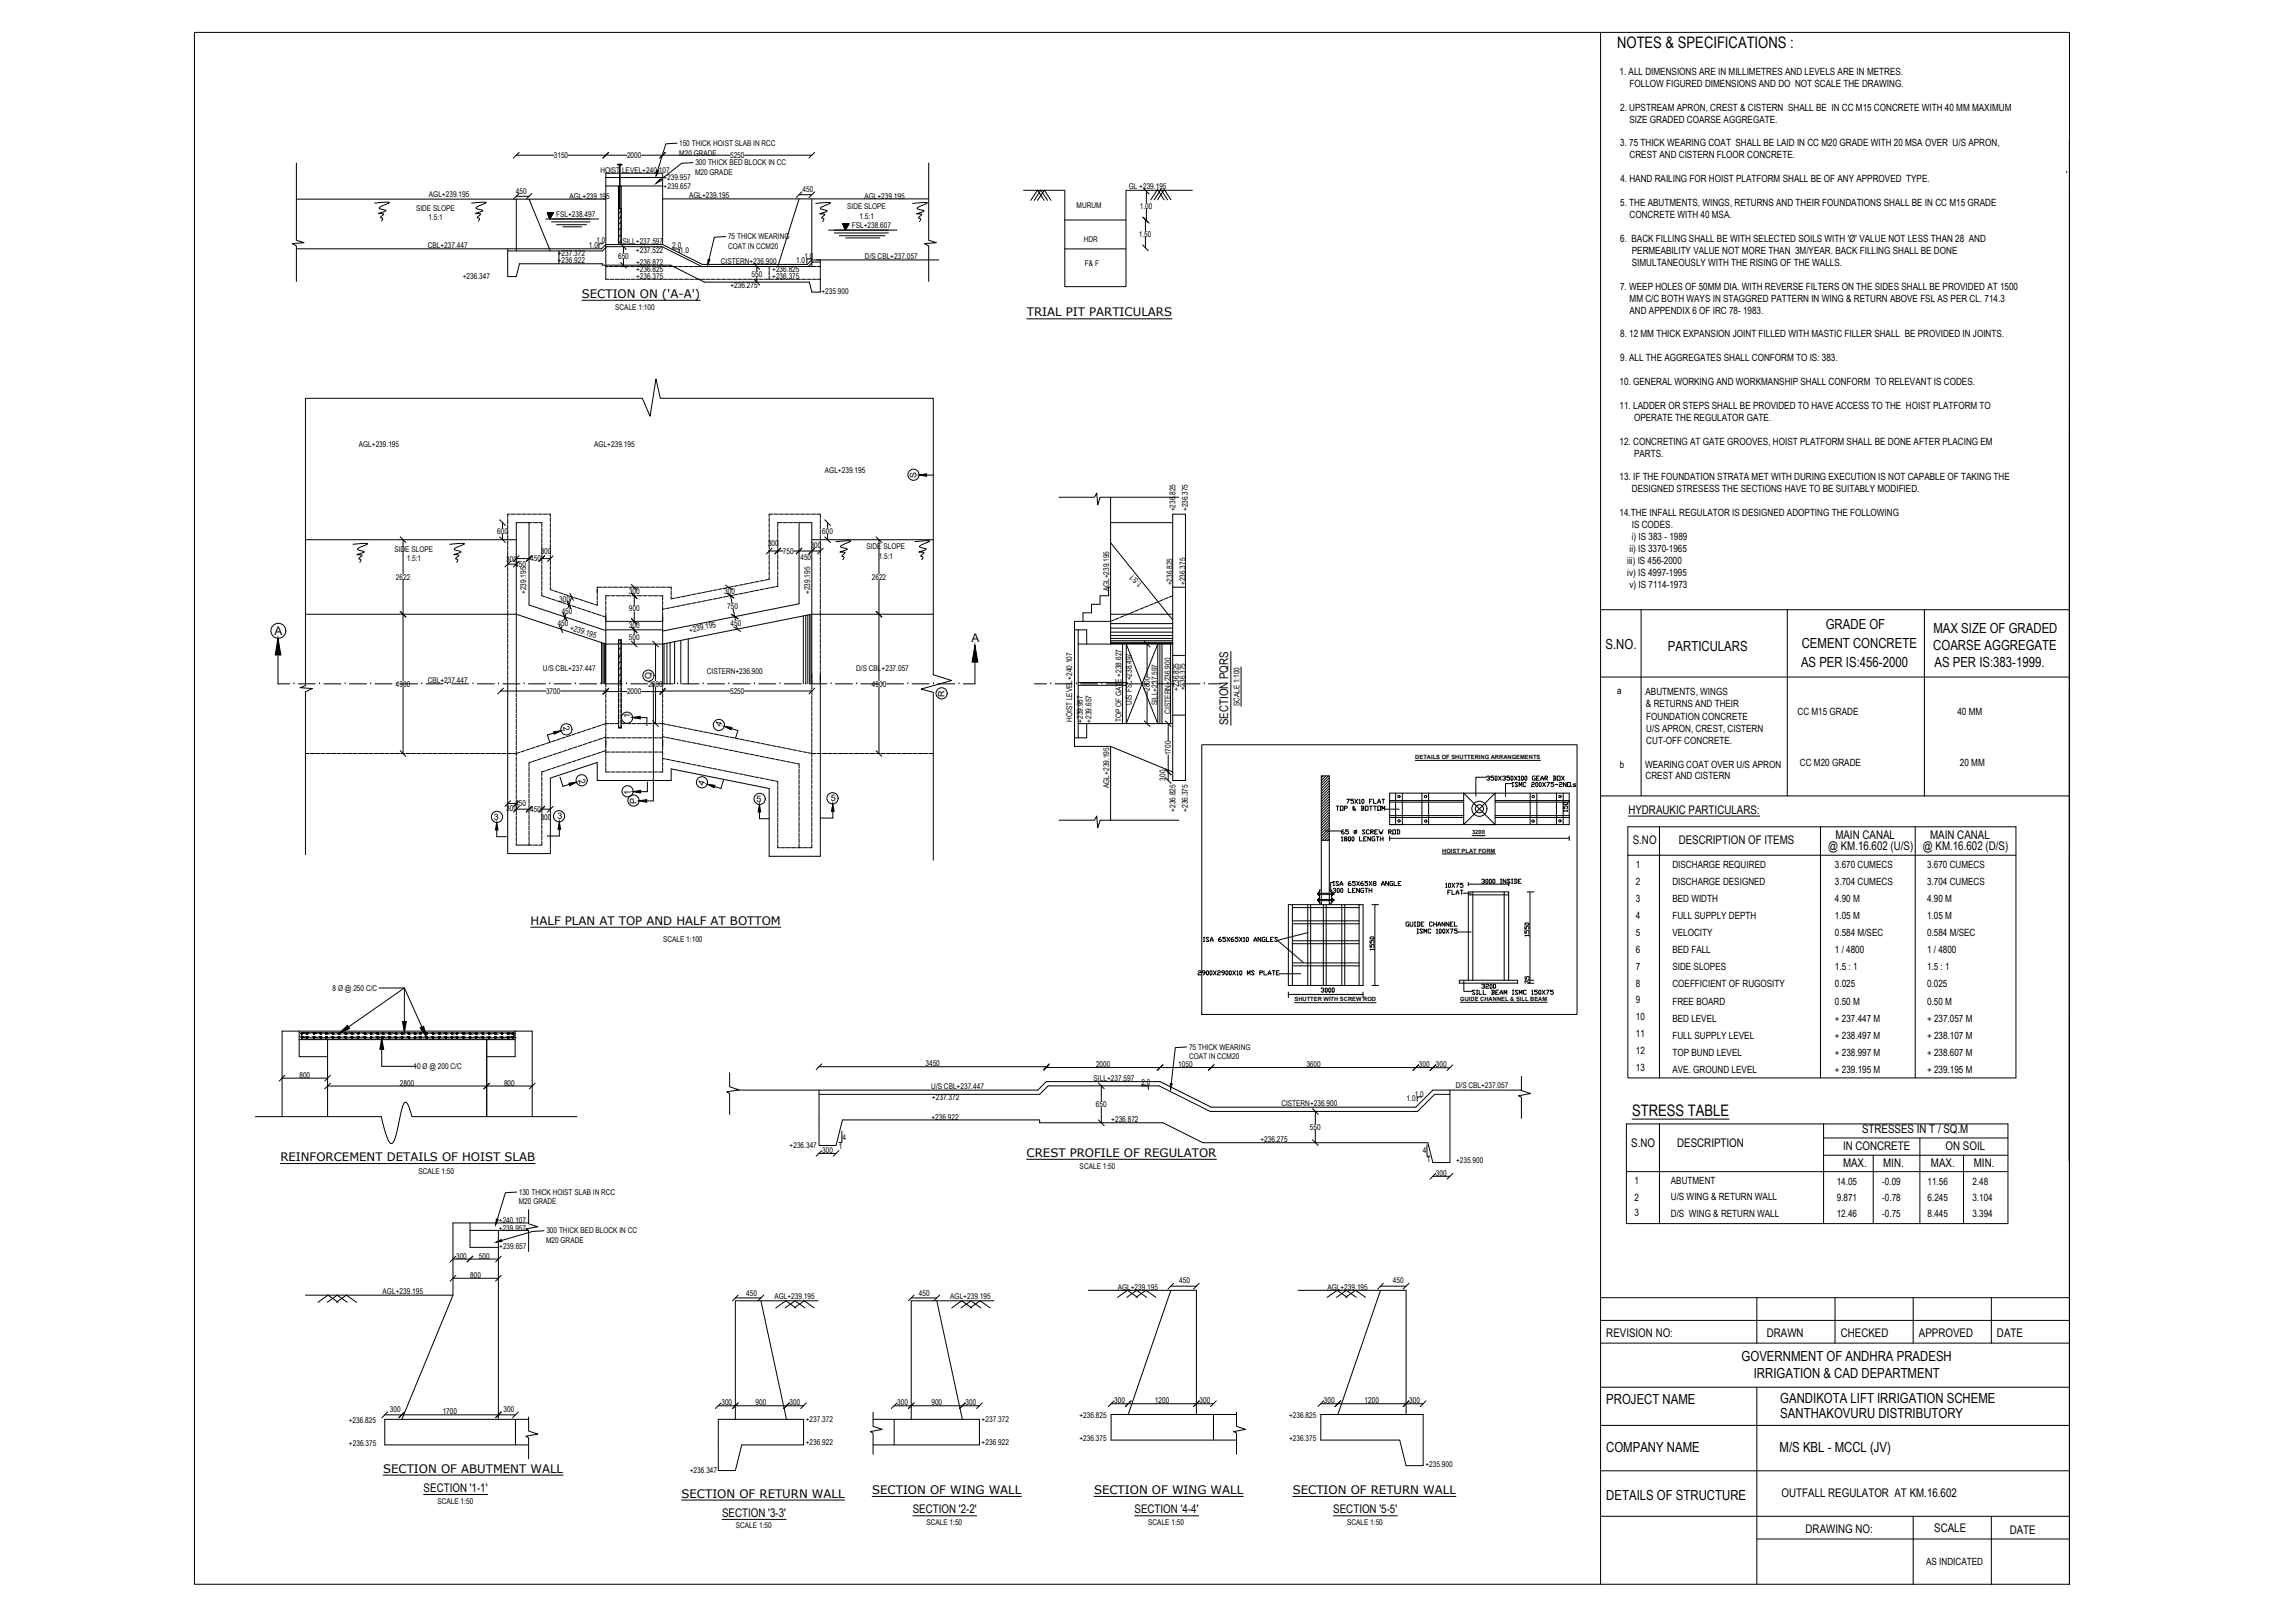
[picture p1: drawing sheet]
<svg xmlns="http://www.w3.org/2000/svg" width="1189mm" height="841mm" viewBox="0 0 1189 841" stroke-linecap="round" stroke-linejoin="round" font-family="sans-serif">
<defs><g id="words">
<g font-size="8.2">
<text x="838" y="25">NOTES &amp; SPECIFICATIONS :</text>
<text x="846" y="578">STRESS TABLE</text>
</g>
<g font-size="7.2">
<text x="946" y="326">GRADE OF</text>
<text x="1002" y="328">MAX SIZE OF GRADED</text>
<text x="934" y="336">CEMENT CONCRETE</text>
<text x="832" y="337">S.NO.</text>
<text x="864" y="337">PARTICULARS</text>
<text x="1002" y="337">COARSE AGGREGATE</text>
<text x="933" y="345">AS PER IS:456-2000</text>
<text x="1003" y="345">AS PER IS:383-1999.</text>
<text x="903" y="705">GOVERNMENT OF ANDHRA PRADESH</text>
<text x="909" y="714">IRRIGATION &amp; CAD DEPARTMENT</text>
<text x="832" y="728">PROJECT NAME</text>
<text x="923" y="727">GANDIKOTA LIFT IRRIGATION SCHEME</text>
<text x="923" y="735">SANTHAKOVURU DISTRIBUTORY</text>
<text x="832" y="752">COMPANY NAME</text>
<text x="922" y="752">M/S KBL - MCCL (JV)</text>
<text x="832" y="777">DETAILS OF STRUCTURE</text>
</g>
<g font-size="6.2">
<text x="142" y="329">A</text>
<text x="503" y="333">A</text>
<text x="637" y="376" transform="rotate(-90 637 376)">SECTION PQRS</text>
<text x="844" y="422">HYDRAUKIC PARTICULARS:</text>
<text x="846" y="437">S.NO</text>
<text x="870" y="437">DESCRIPTION OF ITEMS</text>
<text x="951" y="435">MAIN CANAL</text>
<text x="1000" y="435">MAIN CANAL</text>
<text x="947" y="441">@ KM.16.602 (U/S)</text>
<text x="997" y="441">@ KM.16.602 (D/S)</text>
<text x="965" y="587">STRESSES IN T / SQ.M</text>
<text x="845" y="594">S.NO</text>
<text x="869" y="594">DESCRIPTION</text>
<text x="955" y="596">IN CONCRETE</text>
<text x="1008" y="596">ON SOIL</text>
<text x="955" y="605">MAX.</text>
<text x="976" y="605">MIN.</text>
<text x="1001" y="605">MAX.</text>
<text x="1023" y="605">MIN.</text>
<text x="832" y="693">REVISION NO:</text>
<text x="916" y="693">DRAWN</text>
<text x="954" y="693">CHECKED</text>
<text x="994" y="693">APPROVED</text>
<text x="1035" y="693">DATE</text>
<text x="220" y="773">SECTION '1-1'</text>
<text x="923" y="776">OUTFALL REGULATOR AT KM.16.602</text>
<text x="473" y="784">SECTION '2-2'</text>
<text x="588" y="784">SECTION '4-4'</text>
<text x="691" y="784">SECTION '5-5'</text>
<text x="374" y="786">SECTION '3-3'</text>
<text x="936" y="794">DRAWING NO:</text>
<text x="1002" y="794">SCALE</text>
<text x="1042" y="795">DATE</text>
</g>
<g font-size="6.1">
<text x="302" y="154">SECTION ON ('A-A')</text>
<text x="532" y="164">TRIAL PIT PARTICULARS</text>
<text x="275" y="479">HALF PLAN AT TOP AND HALF AT BOTTOM</text>
<text x="532" y="599">CREST PROFILE OF REGULATOR</text>
<text x="145" y="602">REINFORCEMENT DETAILS OF HOIST SLAB</text>
<text x="199" y="763">SECTION OF ABUTMENT WALL</text>
<text x="353" y="776">SECTION OF RETURN WALL</text>
<text x="452" y="774">SECTION OF WING WALL</text>
<text x="567" y="774">SECTION OF WING WALL</text>
<text x="670" y="774">SECTION OF RETURN WALL</text>
</g>
<g font-size="5.7">
<text x="770" y="406">350X350X100 GEAR BOX</text>
<text x="620" y="507">2900X2900X10 MS PLATE</text>
</g>
<g font-size="5.3">
<text x="783" y="409">ISMC 200X75-2NO.s</text>
<text x="814" y="422" transform="rotate(-90 814 422)">150</text>
<text x="767" y="459">3000 INSIDE</text>
<text x="623" y="489">ISA 65X65X10 ANGLES</text>
<text x="794" y="486" transform="rotate(-90 794 486)">1550</text>
<text x="713" y="494" transform="rotate(-90 713 494)">1550</text>
<text x="684" y="515">3000</text>
<text x="767" y="513">3200</text>
<text x="794" y="511" transform="rotate(-90 794 511)">75</text>
<text x="762" y="516">SILL BEAM ISMC 150X75</text>
</g>
<g font-size="5.1">
<text x="839" y="39">1. ALL DIMENSIONS ARE IN MILLIMETRES AND LEVELS ARE IN METRES.</text>
<text x="845" y="45">FOLLOW FIGURED DIMENSIONS AND DO NOT SCALE THE DRAWING.</text>
<text x="840" y="57">2. UPSTREAM APRON, CREST &amp; CISTERN SHALL BE IN CC M15 CONCRETE WITH 40 MM MAXIMUM</text>
<text x="845" y="63">SIZE GRADED COARSE AGGREGATE.</text>
<text x="840" y="76">3. 75 THICK WEARING COAT SHALL BE LAID IN CC M20 GRADE WITH 20 MSA OVER U/S APRON,</text>
<text x="845" y="82">CREST AND CISTERN FLOOR CONCRETE.</text>
<text x="840" y="94">4. HAND RAILING FOR HOIST PLATFORM SHALL BE OF ANY APPROVED TYPE.</text>
<text x="840" y="107">5. THE ABUTMENTS, WINGS, RETURNS AND THEIR FOUNDATIONS SHALL BE IN CC M15 GRADE</text>
<text x="845" y="113">CONCRETE WITH 40 MSA.</text>
<text x="840" y="125">6. BACK FILLING SHALL BE WITH SELECTED SOILS WITH 'Ø' VALUE NOT LESS THAN 28 AND</text>
<text x="846" y="132">PERMEABILITY VALUE NOT MORE THAN 3M/YEAR. BACK FILLING SHALL BE DONE</text>
<text x="846" y="138">SIMULTANEOUSLY WITH THE RISING OF THE WALLS.</text>
<text x="840" y="150">7. WEEP HOLES OF 50MM DIA. WITH REVERSE FILTERS ON THE SIDES SHALL BE PROVIDED AT 1500</text>
<text x="845" y="156">MM C/C BOTH WAYS IN STAGGRED PATTERN IN WING &amp; RETURN ABOVE FSL AS PER CL. 714.3</text>
<text x="845" y="162">AND APPENDIX 6 OF IRC 78- 1983.</text>
<text x="840" y="175">8. 12 MM THICK EXPANSION JOINT FILLED WITH MASTIC FILLER SHALL BE PROVIDED IN JOINTS.</text>
<text x="840" y="187">9. ALL THE AGGREGATES SHALL CONFORM TO IS: 383.</text>
<text x="839" y="200">10. GENERAL WORKING AND WORKMANSHIP SHALL CONFORM TO RELEVANT IS CODES.</text>
<text x="839" y="212">11. LADDER OR STEPS SHALL BE PROVIDED TO HAVE ACCESS TO THE HOIST PLATFORM TO</text>
<text x="847" y="218">OPERATE THE REGULATOR GATE.</text>
<text x="839" y="230">12. CONCRETING AT GATE GROOVES, HOIST PLATFORM SHALL BE DONE AFTER PLACING EM</text>
<text x="847" y="237">PARTS.</text>
<text x="839" y="249">13. IF THE FOUNDATION STRATA MET WITH DURING EXECUTION IS NOT CAPABLE OF TAKING THE</text>
<text x="846" y="255">DESIGNED STRESESS THE SECTIONS HAVE TO BE SUITABLY MODIFIED.</text>
<text x="839" y="267">14.THE INFALL REGULATOR IS DESIGNED ADOPTING THE FOLLOWING</text>
<text x="846" y="274">IS CODES.</text>
<text x="846" y="280">i) IS 383 - 1989</text>
<text x="845" y="286">ii) IS 3370-1965</text>
<text x="843" y="292">iii) IS 456-2000</text>
<text x="843" y="298">iv) IS 4997-1995</text>
<text x="845" y="305">v) IS 7114-1973</text>
<text x="838" y="360">a</text>
<text x="853" y="360">ABUTMENTS, WINGS</text>
<text x="853" y="367">&amp; RETURNS AND THEIR</text>
<text x="932" y="371">CC M15 GRADE</text>
<text x="1014" y="371">40 MM</text>
<text x="853" y="373">FOUNDATION CONCRETE</text>
<text x="853" y="379">U/S APRON, CREST, CISTERN</text>
<text x="853" y="385">CUT-OFF CONCRETE.</text>
<text x="839" y="398">b</text>
<text x="853" y="398">WEARING COAT OVER U/S APRON</text>
<text x="933" y="397">CC M20 GRADE</text>
<text x="1016" y="397">20 MM</text>
<text x="853" y="404">CREST AND CISTERN</text>
<text x="848" y="450">1</text>
<text x="867" y="450">DISCHARGE REQUIRED</text>
<text x="951" y="450">3.670 CUMECS</text>
<text x="999" y="450">3.670 CUMECS</text>
<text x="848" y="458">2</text>
<text x="867" y="458">DISCHARGE DESIGNED</text>
<text x="951" y="458">3.704 CUMECS</text>
<text x="999" y="458">3.704 CUMECS</text>
<text x="848" y="467">3</text>
<text x="867" y="467">BED WIDTH</text>
<text x="951" y="467">4.90 M</text>
<text x="999" y="467">4.90 M</text>
<text x="848" y="476">4</text>
<text x="867" y="476">FULL SUPPLY DEPTH</text>
<text x="951" y="476">1.05 M</text>
<text x="999" y="476">1.05 M</text>
<text x="848" y="485">5</text>
<text x="867" y="485">VELOCITY</text>
<text x="951" y="485">0.584 M/SEC</text>
<text x="999" y="485">0.584 M/SEC</text>
<text x="848" y="494">6</text>
<text x="867" y="494">BED FALL</text>
<text x="951" y="494">1 / 4800</text>
<text x="999" y="494">1 / 4800</text>
<text x="848" y="503">7</text>
<text x="867" y="503">SIDE SLOPES</text>
<text x="951" y="503">1.5 : 1</text>
<text x="999" y="503">1.5 : 1</text>
<text x="848" y="511">8</text>
<text x="867" y="511">COEFFICIENT OF RUGOSITY</text>
<text x="951" y="511">0.025</text>
<text x="999" y="511">0.025</text>
<text x="848" y="520">9</text>
<text x="867" y="521">FREE BOARD</text>
<text x="951" y="521">0.50 M</text>
<text x="999" y="521">0.50 M</text>
<text x="848" y="529">10</text>
<text x="867" y="530">BED LEVEL</text>
<text x="951" y="530">+ 237.447 M</text>
<text x="999" y="530">+ 237.057 M</text>
<text x="848" y="537">11</text>
<text x="867" y="538">FULL SUPPLY LEVEL</text>
<text x="951" y="538">+ 238.497 M</text>
<text x="999" y="538">+ 238.107 M</text>
<text x="848" y="546">12</text>
<text x="867" y="547">TOP BUND LEVEL</text>
<text x="951" y="547">+ 238.997 M</text>
<text x="999" y="547">+ 238.607 M</text>
<text x="848" y="555">13</text>
<text x="867" y="556">AVE. GROUND LEVEL</text>
<text x="951" y="556">+ 239.195 M</text>
<text x="999" y="556">+ 239.195 M</text>
<text x="847" y="614">1</text>
<text x="866" y="614">ABUTMENT</text>
<text x="952" y="614">14.05</text>
<text x="975" y="614">-0.09</text>
<text x="999" y="614">11.56</text>
<text x="1022" y="614">2.48</text>
<text x="847" y="622">2</text>
<text x="866" y="622">U/S WING &amp; RETURN WALL</text>
<text x="952" y="622">9.871</text>
<text x="975" y="622">-0.78</text>
<text x="999" y="622">6.245</text>
<text x="1022" y="622">3.104</text>
<text x="847" y="630">3</text>
<text x="866" y="631">D/S WING &amp; RETURN WALL</text>
<text x="952" y="631">12.46</text>
<text x="975" y="631">-0.75</text>
<text x="999" y="631">8.445</text>
<text x="1022" y="631">3.394</text>
<text x="998" y="811">AS INDICATED</text>
</g>
<g font-size="4.6">
<text x="475" y="248" transform="rotate(-90 475 248)">S</text>
<text x="338" y="352" transform="rotate(-90 338 352)">Q</text>
<text x="490" y="361" transform="rotate(-90 490 361)">R</text>
<text x="292" y="377" transform="rotate(73 292 377)">2</text>
<text x="327" y="372" transform="rotate(-89 327 372)">1</text>
<text x="374" y="377" transform="rotate(-73 374 377)">4</text>
<text x="300" y="404" transform="rotate(73 300 404)">2</text>
<text x="365" y="407" transform="rotate(-73 365 407)">4</text>
<text x="327" y="412" transform="rotate(-89 327 412)">1</text>
<text x="330" y="417" transform="rotate(-90 330 417)">P</text>
<text x="392" y="416">5</text>
<text x="431" y="415">5</text>
<text x="256" y="425">3</text>
<text x="289" y="425">3</text>
</g>
<g font-size="4.1">
<text x="352" y="76">150 THICK HOIST SLAB IN RCC</text>
<text x="287" y="82">3150</text>
<text x="325" y="82">2000</text>
<text x="352" y="81">M20 GRADE</text>
<text x="378" y="82">5250</text>
<text x="311" y="90">HOIST LEVEL+240.107</text>
<text x="360" y="86">300 THICK BED BLOCK IN CC</text>
<text x="344" y="93">+239.957</text>
<text x="360" y="91">M20 GRADE</text>
<text x="267" y="101">450</text>
<text x="344" y="98">+239.657</text>
<text x="416" y="100">450</text>
<text x="585" y="98">GL +239.195</text>
<text x="222" y="102">AGL+239.195</text>
<text x="295" y="103">AGL+239.195</text>
<text x="357" y="103">AGL+239.195</text>
<text x="448" y="103">AGL+239.195</text>
<text x="558" y="108">MURUM</text>
<text x="216" y="109">SIDE SLOPE</text>
<text x="288" y="113">FSL+238.497</text>
<text x="439" y="108">SIDE SLOPE</text>
<text x="445" y="113">1.5:1</text>
<text x="591" y="108">1.00</text>
<text x="222" y="114">1.5:1</text>
<text x="441" y="118">FSL+238.607</text>
<text x="377" y="124">75 THICK WEARING</text>
<text x="562" y="125">HDR</text>
<text x="590" y="123">1.50</text>
<text x="222" y="129">CBL+237.447</text>
<text x="305" y="128">1.0</text>
<text x="309" y="126">1.0</text>
<text x="323" y="126">SILL+237.597</text>
<text x="330" y="131">+237.522</text>
<text x="348" y="129">2.0</text>
<text x="352" y="131">1.0</text>
<text x="377" y="129">COAT IN CCM20</text>
<text x="289" y="136">+236.922</text>
<text x="289" y="133">+237.372</text>
<text x="320" y="134">650</text>
<text x="330" y="137">+236.872</text>
<text x="374" y="137">CISTERN+236.900</text>
<text x="413" y="136">1.0</text>
<text x="417" y="134">1.0</text>
<text x="448" y="134">D/S CBL+237.057</text>
<text x="330" y="141">+236.825</text>
<text x="389" y="144">550</text>
<text x="400" y="141">+236.825</text>
<text x="562" y="138">F&amp; F</text>
<text x="240" y="145">+236.347</text>
<text x="330" y="145">+236.375</text>
<text x="379" y="149">+236.275</text>
<text x="400" y="145">+236.375</text>
<text x="426" y="152">+235.900</text>
<text x="319" y="160">SCALE 1:100</text>
<text x="186" y="232">AGL+239.195</text>
<text x="308" y="232">AGL+239.195</text>
<text x="428" y="245">AGL+239.195</text>
<text x="609" y="265" transform="rotate(-90 609 265)">+236.825</text>
<text x="616" y="265" transform="rotate(-90 616 265)">+236.375</text>
<text x="258" y="277">600</text>
<text x="426" y="277">600</text>
<text x="204" y="286">SIDE SLOPE</text>
<text x="280" y="287">300</text>
<text x="398" y="283">300</text>
<text x="406" y="287">750</text>
<text x="420" y="284">300</text>
<text x="449" y="285">SIDE SLOPE</text>
<text x="211" y="291">1.5:1</text>
<text x="262" y="291">300</text>
<text x="267" y="294">450</text>
<text x="275" y="291">450</text>
<text x="415" y="290">450</text>
<text x="455" y="290">1.5:1</text>
<text x="205" y="300">2622</text>
<text x="452" y="300">2622</text>
<text x="592" y="303" transform="rotate(-134 592 303)">1.5:1</text>
<text x="608" y="303" transform="rotate(-90 608 303)">+236.825</text>
<text x="614" y="303" transform="rotate(-90 614 303)">+236.375</text>
<text x="273" y="308" transform="rotate(-90 273 308)">+239.195</text>
<text x="290" y="312">300</text>
<text x="326" y="308">300</text>
<text x="375" y="308">300</text>
<text x="420" y="308" transform="rotate(-90 420 308)">+239.195</text>
<text x="575" y="306" transform="rotate(-90 575 306)">AGL+239.195</text>
<text x="326" y="317">900</text>
<text x="377" y="316">750</text>
<text x="291" y="318">450</text>
<text x="289" y="324">450</text>
<text x="295" y="326" transform="rotate(18 295 326)">+239.195</text>
<text x="326" y="326">300</text>
<text x="357" y="328" transform="rotate(-12 357 328)">+239.195</text>
<text x="379" y="324">450</text>
<text x="326" y="331">500</text>
<text x="281" y="348">U/S CBL+237.447</text>
<text x="444" y="348">D/S CBL+237.057</text>
<text x="222" y="354">CBL+237.447</text>
<text x="366" y="349">CISTERN+236.900</text>
<text x="205" y="356">4900</text>
<text x="283" y="360">3700</text>
<text x="325" y="360">2000</text>
<text x="336" y="356">2800</text>
<text x="378" y="360">5250</text>
<text x="452" y="356">4900</text>
<text x="596" y="358" transform="rotate(-90 596 358)">2800</text>
<text x="611" y="358" transform="rotate(-90 611 358)">+236.825</text>
<text x="614" y="358" transform="rotate(-90 614 358)">+236.375</text>
<text x="587" y="365" transform="rotate(-90 587 365)">U/S FSL+238.497</text>
<text x="600" y="365" transform="rotate(-90 600 365)">SILL+237.597</text>
<text x="607" y="370" transform="rotate(-90 607 370)">CISTERN+236.900</text>
<text x="642" y="366" transform="rotate(-90 642 366)">SCALE 1:100</text>
<text x="556" y="374" transform="rotate(-90 556 374)">HOIST LEVEL+240.107</text>
<text x="561" y="375" transform="rotate(-90 561 375)">+239.957</text>
<text x="566" y="374" transform="rotate(-90 566 374)">+239.657</text>
<text x="581" y="374" transform="rotate(-90 581 374)">TOP OF GATE +238.627</text>
<text x="607" y="391" transform="rotate(-90 607 391)">1700</text>
<text x="604" y="405" transform="rotate(-90 604 405)">300</text>
<text x="575" y="408" transform="rotate(-90 575 408)">AGL+239.195</text>
<text x="267" y="418">450</text>
<text x="262" y="420">300</text>
<text x="275" y="421">450</text>
<text x="280" y="425">300</text>
<text x="609" y="421" transform="rotate(-90 609 421)">+236.825</text>
<text x="616" y="421" transform="rotate(-90 616 421)">+236.375</text>
<text x="344" y="488">SCALE 1:100</text>
<text x="172" y="514">8 Ø @ 250 C/C</text>
<text x="616" y="544">75 THICK WEARING</text>
<text x="616" y="549">COAT IN CCM20</text>
<text x="214" y="554">10 Ø @ 200 C/C</text>
<text x="480" y="553">3450</text>
<text x="568" y="553">2000</text>
<text x="611" y="553">1050</text>
<text x="677" y="553">3600</text>
<text x="735" y="553">300</text>
<text x="744" y="553">300</text>
<text x="155" y="558">800</text>
<text x="207" y="563">2800</text>
<text x="261" y="563">800</text>
<text x="567" y="560">SILL+237.597</text>
<text x="591" y="562">2.0</text>
<text x="754" y="564">D/S CBL+237.057</text>
<text x="483" y="564">U/S CBL+237.447</text>
<text x="733" y="568">1.0</text>
<text x="483" y="570">+237.372</text>
<text x="568" y="574">650</text>
<text x="664" y="573">CISTERN+236.900</text>
<text x="729" y="571">1.0</text>
<text x="483" y="580">+236.922</text>
<text x="576" y="581">+236.872</text>
<text x="679" y="585">550</text>
<text x="437" y="590">4</text>
<text x="653" y="592">+236.275</text>
<text x="409" y="595">+236.347</text>
<text x="426" y="597">300</text>
<text x="435" y="595">1</text>
<text x="737" y="598">4</text>
<text x="560" y="606">SCALE 1:50</text>
<text x="739" y="602">1</text>
<text x="755" y="603">+235.900</text>
<text x="217" y="608">SCALE 1:50</text>
<text x="744" y="609">300</text>
<text x="269" y="619">130 THICK HOIST SLAB IN RCC</text>
<text x="269" y="624">M20 GRADE</text>
<text x="259" y="634">+240.107</text>
<text x="259" y="638">+239.957</text>
<text x="283" y="639">300 THICK BED BLOCK IN CC</text>
<text x="259" y="647">+239.657</text>
<text x="283" y="644">M20 GRADE</text>
<text x="236" y="652">300</text>
<text x="248" y="652">500</text>
<text x="244" y="662">800</text>
<text x="611" y="665">450</text>
<text x="722" y="665">450</text>
<text x="198" y="670">AGL+239.195</text>
<text x="387" y="671">450</text>
<text x="476" y="671">450</text>
<text x="579" y="668">AGL+239.195</text>
<text x="688" y="668">AGL+239.195</text>
<text x="401" y="673">AGL+239.195</text>
<text x="492" y="673">AGL+239.195</text>
<text x="202" y="732">300</text>
<text x="261" y="732">300</text>
<text x="374" y="728">300</text>
<text x="392" y="728">900</text>
<text x="409" y="728">300</text>
<text x="465" y="728">300</text>
<text x="483" y="728">900</text>
<text x="500" y="728">300</text>
<text x="577" y="727">300</text>
<text x="599" y="727">1200</text>
<text x="622" y="727">300</text>
<text x="686" y="727">300</text>
<text x="707" y="727">1200</text>
<text x="730" y="727">300</text>
<text x="181" y="737">+236.825</text>
<text x="229" y="733">1700</text>
<text x="418" y="737">+237.372</text>
<text x="509" y="737">+237.372</text>
<text x="559" y="735">+236.825</text>
<text x="668" y="735">+236.825</text>
<text x="181" y="749">+236.375</text>
<text x="418" y="749">+236.922</text>
<text x="509" y="749">+236.922</text>
<text x="559" y="747">+236.375</text>
<text x="668" y="747">+236.375</text>
<text x="739" y="760">+235.900</text>
<text x="358" y="763">+236.347</text>
<text x="227" y="779">SCALE 1:50</text>
<text x="480" y="790">SCALE 1:50</text>
<text x="595" y="790">SCALE 1:50</text>
<text x="698" y="790">SCALE 1:50</text>
<text x="381" y="792">SCALE 1:50</text>
</g>
<g font-size="3">
<text x="733" y="393">DETAILS OF SHUTTERING ARRANGEMENTS</text>
<text x="763" y="432">3200</text>
<text x="747" y="442">HOIST PLAT FORM</text>
<text x="671" y="519">SHUTTER WITH SCREW ROD</text>
<text x="757" y="519">GUIDE CHANNEL &amp; SILL BEAM</text>
</g>
</g></defs>
<!-- layer: main canal -->
<g fill="none" stroke="#000" stroke-width=".52">
<path d="M829 17v804M1072 73v748M154 84v40l4 2h-7l3 1v19M268 80h19M294 80h31M314 90h29v37h-29zM314 92h29M314 96h29M320 85h1v23M320 85h2zM321 96v31M322 96v31"/>
<path d="M322 85h-1v23M332 80h46M386 80h35M481 84v40l4 2h-6l2 1v19M594 99v6M1071 89h.1M154 103h160M194 105h8l-6 3 4 1-4 2h3l-2 2h1v2M244 105h8l-5 3 3 1-4 2h3l-2 2h2l-1 2M268 103v27M268 102h6M274 103l11 27"/>
<path d="M321 108h1M322 108v19M343 103h138M414 103l-11 35M414 101h7M421 103v35M423 105h7l-5 3 4 1-4 2h2l-1 2h1l-1 2M473 105h8l-6 3h1l3 1-4 2h3l-2 2h1v2M594 114v6M594 108v6M263 129v14h5l1-6h78l18 9h54l2 5h4v-16M263 130h49l2-2h29l21 10h55l2-2h4"/>
<path d="M290 130v7M313 126h-3v3M314 127v18M314 127l-2 2h-158M323 128v3M323 134v3M343 127l21 10h54l3-2h65M348 129h4v2M392 138v2M420 134h-2v2M594 123v5M302 156h61"/>
<path d="M392 144v2M532 165h75M549 258h18l1-2 1 6 1-4h41M576 258v76M158 280h110M209 280v17M260 271v3M260 277v3M414 271v42l-71 14M416 271h5v83M421 280h63M429 271v3"/>
<path d="M429 277v3M456 280v17M576 271h32M608 266h6v138h-6zM183 282h8l-6 2 1 1 3 1-4 1 3 1-2 1 1 1-1 1M233 282h8l-5 2v1l3 1-4 1 3 1-2 1 1 1v1M263 292h5M268 289h7M280 289h5M399 286h7M411 286h14M433 281l8-1-5 3 3 2-4 1h3l-2 2 1 1v1"/>
<path d="M474 281l8-1-6 3 4 2-4 1h3l-2 2 1 1v1M576 281l32 40M158 318h110l46 16h7M209 301v52M293 318l-1 3M296 309l-2 6M314 319v35M329 304v1M329 308v6M329 317v6M343 319v35M378 304v1"/>
<path d="M378 308l1 4M380 316l1 5M416 319v35M418 319v35M419 319v35M420 319v35h9M420 318v36M456 301v52M484 318h-63l-78 16h-21M576 318h32M576 304h-1v5h-5v4h-4v5h-5v4M608 304h6"/>
<path d="M829 316h243M850 316v96M926 316v96M997 316v96M144 339v15h6M291 325v1M312 333v21M313 333v21M313 334v20M314 334v20M314 326h29M314 322h29"/>
<path d="M314 327l-40-13v-43h-6v83M321 332h1v22M329 326v2M329 332v2M340 334v19M344 334v20M346 333v21M347 333v21M350 333v21M353 332v22M357 331v23M382 324v2"/>
<path d="M557 326h6v8M559 334h49M559 326v56M576 322h-19v65h19l32 13M576 333h32M576 332h32M576 331h32M576 329h32M576 328h32M576 325h32M576 323h32M582 334v41"/>
<path d="M584 334v41l16-41v41zM594 334v17M601 334v41M602 334v41M607 334v41M608 340h6M638 338v38M152 354h.1M155 354h8M166 354h.1M168 354h9M179 354h.1"/>
<path d="M181 354h9M192 354h.1M194 354h9M205 354h.1M208 354h8M209 356v34M219 354h.1M221 354h9M232 354h.1M234 354h9M245 354h.1M247 354h9"/>
<path d="M258 354h.1M259 358h24M261 354h8M272 354h.1M274 354h9M285 354h.1M287 354h9M290 358h24M298 354h.1M300 354h9M311 354h.1M314 354h8"/>
<path d="M314 358h11M321 354v-22h1v22M325 354h.1M327 354h9M332 358h11M338 354h.1M339 354v61M340 356v19M340 354h9M343 358h35M351 354h.1M353 354h9"/>
<path d="M364 354h.1M367 354h8M378 354h.1M380 354h9M386 358h35M391 354h.1M393 354h9M404 354h.1M406 354h9M417 354h.1M425 349v95h-26v-35l-51-11v6h-38v-9l-25 8v39h-22v-88M431 354h.1"/>
<path d="M433 354h9M444 354h.1M446 354h9M456 356v34M457 354h.1M459 354h9M470 354h.1M473 354h9M484 354h.1M486 354h9M497 354h.1M505 343v11h-6"/>
<path d="M536 354h6M545 354h.1M547 354h9M558 354h.1M560 354h9M571 354h.1M573 354h9M584 354h.1M587 354h8M594 358v17M598 354h.1M600 354h9"/>
<path d="M611 354h.1M613 354h9M624 354h.1M626 354h7M829 351h243M321 377h1M559 375h49M563 375v7h-6M605 375v9M608 371h6M576 387v38M605 391v13"/>
<path d="M263 416h5M268 419h7M280 419h5M829 412h243M268 438h6M549 425h18l1-2 1 6 1-4h41M844 428h201v131h-201zM844 423h68M860 428v131M943 428v131M993 428v131M158 443v-85l4-1-6-1 2-1v-149h175l4 10 3-20 2 10h142v144l9 3-16 4 7 2v87"/>
<path d="M844 443h201M275 480h130M155 534v5M267 534h9M146 559h24M378 556v7l5 2-6 1 1 1v10M424 553h118M542 553h209M788 558v7l5 2-6 1 1 1v10M170 563h106M382 565h156l4-5h59l27 14h106l9-9h8v37h-8l-3-10h-117l-20-10h-64v-2h-102l-4 14h-9v-29M424 567h115l4-4h58l26 13h108l9-9h7"/>
<path d="M571 563v8M571 574v8M591 563h4v2M682 576v6M737 568h-3v3M751 565h37M424 598h9M436 586v6h-1M682 586v6M740 593v6h1M145 603h132M532 601h98"/>
<path d="M743 610h8M244 638h30M244 634v12h14M258 638v97M274 634h-39v37l-27 64M274 627v7l5 2-6 1 1 1v10M235 652h23M158 671h77M235 662h23M381 673h13M394 674l14 61M424 674h-43v61"/>
<path d="M472 673h13M485 674l14 61M515 674h-43v61M564 669h56v64M607 666h13M607 669l-22 64M673 669h56v64M715 669l-22 64M715 666h14M829 672h243M910 672v24M951 672v24"/>
<path d="M992 672v24M1032 672v24M829 696h243M829 684h243M829 719h243M910 719v102M199 733h68M267 735v14M274 734v8l5 1-6 1 1 1v11M274 735h-75v14h75M372 735h44v14h-32l-3 13h-9zM372 728h44"/>
<path d="M452 732v7l5 2-6 1 1 1v11M452 735h56v14h-56M463 728h45M463 735v14M576 727h53M629 733v13M641 732v7l5 2-7 1 2 1v11M641 733h-65v13h65M685 733h53v26h-9l-4-13h-40zM685 727h53M829 739h243M199 764h93"/>
<path d="M220 774h33M353 777h85M452 775h77M567 775h77M670 775h85M829 762h243M374 787h33M473 785h33M588 785h33M691 785h33M829 786h243M910 798h162"/>
<path d="M992 786v35M1032 786v35M1072 821h.1"/>
<circle cx="144" cy="327" r="4"/>
</g>
<!-- layer: walls -->
<g fill="none" stroke="#000" stroke-width=".52">
<path d="M351 74l-6 1-4 13M359 84l-6 1-11 8M314 138h1M316 138h2M318 138h3M321 138h2M324 138h2M327 138h2M329 138h3M332 138h2M335 138h2M338 138h2"/>
<path d="M340 138h3M343 138h2M346 138h2M349 138h2M352 138h2M354 138h3M357 138h2M360 138h2M363 138h1M376 123h-6l-3 12M399 138v2M419 138h1"/>
<path d="M421 138h2M424 138h1M314 145h1M316 145h2M319 145h2M321 145h3M324 145h2M327 145h2M330 145h2M333 145h2M335 145h2M338 145h2"/>
<path d="M341 145h2M344 145h2M346 145h3M349 145h2M352 145h2M355 145h2M357 145h3M360 145h2M363 145h2M366 145h2M368 145h3M371 145h2"/>
<path d="M374 145h2M377 145h2M379 145h3M382 145h2M385 145h2M388 145h2M391 145h2M393 145h2M396 145h2M399 140v3M399 143v2M399 145h2"/>
<path d="M402 145h2M404 145h3M407 145h2M410 145h2M413 145h2M415 145h3M418 145h2M421 145h2M424 145h1M480 246h4M263 269v2M263 272v2"/>
<path d="M263 275v2M263 277v3M264 266h-1v3M265 266h2M268 266h2M270 266h3M273 266h2M274 271h2M276 266h2M276 271h3M279 266h2M279 271h2v2"/>
<path d="M281 274v2M281 276v2M281 279v2M281 266h3M284 266h1v2M285 268v2M285 271v2M285 274v2M285 277v2M285 279v3M399 268v3M399 271v2"/>
<path d="M399 274v2M399 277v2M399 279v3M401 266h-2v2M401 266h2M403 274v2M403 277v2M403 279v3M404 266h2M405 271h-2v2M406 271h2M407 266h2"/>
<path d="M409 271h2M409 266h3M411 271h3M412 266h2M414 271h2M415 266h2M418 266h2M420 266h3M423 266h2v3M425 269v2M425 272v2M425 275v2"/>
<path d="M425 277v3M263 280v2M263 283v2M263 286v2M263 288v3M263 291v2M263 294v2M263 297v2M263 300v2M281 282v2M281 285v2M281 287v3"/>
<path d="M281 290v2M281 293v2M281 296v2M281 298v3M285 282v2M285 285v2M285 288v2M285 290v3M285 293v2M285 296v2M285 299v2M399 282v2"/>
<path d="M399 285v2M399 288v2M399 290v3M399 293v2M399 296v2M399 299v1l-2 1M403 282v2M403 285v2M403 288v2M403 290v3M403 293v2M403 296v2"/>
<path d="M403 299v2M425 280v2M425 283v2M425 286v2M425 288v3M425 291v2M425 294v2M425 297v2M425 300v2M263 302v2M263 305v2M263 308v2"/>
<path d="M263 311v2M263 313v3M263 316v3M281 301v2M281 304v2M281 307v2h2M283 310h2M285 301v3M285 304v2h2M286 310l2 1M287 306l2 1M288 311l3 1"/>
<path d="M290 307l2 1M291 312l2 1M292 308l2 1M294 313l2 1M295 309l2 1M296 314l2 1M298 310h2M299 315h2M300 311h2M302 316h2M303 311l2 1M304 317h2"/>
<path d="M305 312l3 1M307 317l2 1M309 318l3 1M310 309v2M310 311v3l-2-1M312 304h-2v4M312 319l2 1v2M312 304h3M314 311v3M314 314v2M314 317v2M315 304h2"/>
<path d="M316 309h-2v2M317 309h2M318 304h2M319 309h2M321 304h2M322 309h2M323 304h3M325 309h2M326 304h2M328 309h2M329 304h2M330 309h3"/>
<path d="M332 304h2M333 309h2M334 304h3M336 309h2M337 304h2M339 309h2M340 304h2M341 309h2v2M343 304h2M343 311v3M343 314v2M343 317v2"/>
<path d="M343 320v2M345 315l-2 1M346 304h2v2M347 315h-2M348 306v2M348 309v1h2M350 314l-2 1M353 314h-3M353 309l-3 1M355 313l-2 1M355 309h-2M358 313h-2"/>
<path d="M358 308l-2 1M361 312l-2 1M361 308h-2M363 312h-2M363 307l-2 1M366 311l-2 1M366 307h-2M369 311h-2M369 306l-2 1M372 310l-3 1M372 306h-3M374 310h-2"/>
<path d="M374 305h-2M377 309h-2M377 304l-2 1M380 308l-2 1M380 304h-2M382 308h-2M382 303l-2 1M385 307l-2 1M385 303h-2M388 307h-2M388 302l-2 1M391 306l-3 1"/>
<path d="M391 302h-3M393 306h-2M393 301l-2 1M396 305l-2 1M396 301h-2M399 305h-2M401 304l-2 1M403 301v3h-1M425 302v2M425 305v2M425 308v2M425 311v2"/>
<path d="M425 313v3M425 316v3M582 319l-2 1M585 318l-2 1M588 317l-2 1M590 316l-2 1M593 315l-2 1M595 314l-2 1M598 313l-2 1M600 312l-2 1M603 311l-2 1M605 310l-2 1"/>
<path d="M608 309h-2M263 320v2M263 323v2M263 326v2M263 328v3M263 331v2M263 334v2M263 337v2M263 339v3M425 320v2M425 323v2M425 326v2"/>
<path d="M425 328v3M425 331v2M425 334v2M425 337v2M425 339v3M577 321l-1 1M580 320l-2 1M263 342v2M263 345v2M263 348v2M263 350v3M263 353v1"/>
<path d="M268 354v2M268 356v2M268 359v2M314 354v2M314 357v2M314 359v3M321 354v2M321 356v3M321 359v2M322 354v2M322 356v3M322 359v2"/>
<path d="M343 354v2M343 357v2M343 359v3M421 349v3M421 352v2M421 355v2M421 358v2M425 342v2M425 345v2M425 348v2M425 350v3M425 353v1"/>
<path d="M268 362v2M268 364v3M268 367v2M268 370v2M268 373v2M268 375v3M268 378v2M287 380l-3 1 1 4M301 379l-2 1M304 378l-3 1M306 378h-2M309 377h-2"/>
<path d="M311 376l-2 1M314 362v2M314 365v2M314 368v2M314 370v3M314 373v3M314 377v2M314 380v2h-1M316 375l-4 1M316 375h2M319 375h2M321 362v2"/>
<path d="M321 365v2M321 367v3M321 370v2M321 373v2M321 376v1M322 362v2M322 365v2M322 367v3M322 370v2M322 373v2M322 376v1M322 375h2"/>
<path d="M325 375h2M327 375h3M330 375h2M332 372h3v4M333 375h2M336 375h2M338 375h3M341 375h4M343 362v2M343 365v2M343 368v2M343 370v3"/>
<path d="M343 373v3M343 377v2M343 380v2M346 375l2 1M349 376h2M351 377h2M354 377l2 1M357 378h2M359 378l2 1M362 379h2M365 379l2 1M367 380h3"/>
<path d="M379 378l3 1-1 4M421 360v3M421 363v2M421 366v2M421 369v2M421 372v2M421 374v2M421 377v2M421 380v2M158 390h2M161 390h2M164 390h2"/>
<path d="M166 390h2M169 390h2M172 390h2M175 390h2M177 390h3M180 390h2M183 390h2M186 390h2M188 390h3M191 390h2M194 390h2M197 390h2"/>
<path d="M199 390h3M202 390h2M205 390h2M208 390h2M210 390h3M213 390h2M216 390h2M219 390h2M222 390h2M224 390h2M227 390h2M230 390h2"/>
<path d="M233 390h2M235 390h3M238 390h2M241 390h2M244 390h2M246 390h3M249 390h2M252 390h2M255 390h2M257 390h3M260 390h2M263 390h2"/>
<path d="M268 381v2M268 384v2M268 386v3M268 389v3M268 392v3M268 395v2M268 398v2M270 390h-4M272 389l-2 1M274 398v2M275 388l-2 1M275 395h-1v2"/>
<path d="M277 387l-2 1M278 394l-2 1M280 386l-2 1M281 393l-2 1M283 385l-2 1M283 399l-2 1v2M283 392l-2 1M285 385h-2M285 399h-2M286 391l-2 1M288 384h-2M288 398h-2"/>
<path d="M289 390l-3 1M291 383l-3 1M291 397h-3M291 390h-2M293 382l-2 1M293 396l-2 1M294 389h-2M296 381l-2 1M296 395l-2 1M296 388l-2 1M298 380l-2 1M298 394l-2 1"/>
<path d="M299 387l-2 1M301 393l-2 1M302 386l-2 1M304 392l-2 1M304 385l-2 1M306 392h-2M307 384l-2 1M309 391h-2M310 383l-3 1M312 390h-3M312 383h-2M314 383v6l-2 1"/>
<path d="M314 389v3M314 392v2M314 395v2M314 398v2h2M314 382h2M314 390h2M317 382h2M317 390h2M319 382h2M319 390h2M322 382h2M322 390h2"/>
<path d="M325 382h2M325 390h2M328 382h2M328 390h2M330 382h3M330 390h3M333 382h2M333 390h2M336 382h2M336 390h2M339 382h2M339 390h2"/>
<path d="M341 382h2M341 390h2M343 383v6M343 389v3M343 392v2M343 395v2M343 398v2h-2M343 382h2M343 393h2M345 393l2 1M345 382l2 1M348 394h2"/>
<path d="M348 383h2M350 394l3 1M351 383l2 1M353 395h2M353 384h2M356 396h2M356 384l2 1M359 396h2M359 385h2M361 397h2M361 385l3 1M364 397l2 1"/>
<path d="M364 386h2M367 398h2M367 386l2 1M369 398l3 1M370 387h2M370 380l2 1M372 399h2M372 388h2M373 381h2M375 399l2 1M375 388h2M376 381l2 1"/>
<path d="M378 400h2M378 389h2M378 382h2M380 389l3 1M381 383h2M383 390h2M384 383h2M386 390l2 1M386 384h3M389 391h2M389 384l2 1M391 391l2 1"/>
<path d="M392 385h2M394 392h2M395 385l2 1M397 392l2 1M397 386h2M399 393h3M400 386l2 1M402 393l2 1M403 387h2M405 394h2M405 387l3 1M407 395h3"/>
<path d="M408 388h2M410 395l2 1M411 388l2 1M413 396h1v2M413 389h3M414 399v2M416 390h2M419 390h4M421 383v2M421 385v3M421 388v5M421 393v2"/>
<path d="M421 396v2M421 399v2M423 390h3M426 390h2M429 390h2M432 390h2M435 390h2M437 390h2M440 390h2M443 390h2M446 390h2M448 390h3"/>
<path d="M451 390h2M454 390h2M457 390h2M459 390h3M462 390h2M465 390h2M468 390h2M470 390h3M473 390h2M476 390h2M479 390h2M481 390h3"/>
<path d="M268 401v2M268 403v3M268 406v2M268 409v2M268 412v2M268 414v3M268 417v2M268 420v2M274 400v2M274 403v2M274 406v2M274 409v2"/>
<path d="M274 411v3M274 414v2M274 417v2M274 420v2M281 403v2M281 405v3M281 408v2M281 411v2M281 414v2M281 416v3M281 419v2M290 403l2 4 3-1"/>
<path d="M317 400h2M319 400h2M322 400h2M325 400h2M328 400h2M330 400h3M333 400h2M335 415h4M336 405v5h-4M336 400h2M339 400h2M375 404l-1 5-4-1"/>
<path d="M380 400l2 1M383 401h2M386 401l2 1M388 402h3M391 403h2M394 403l2 1M397 404h2M399 404l2 1M402 405h1v2M403 407v2M403 410v2M403 413v2"/>
<path d="M403 415v3M403 418v2M414 401v3M414 404v2M414 407v2M414 410v2M414 412v3M414 415v2M414 418v2M421 401v3M421 404v2M421 407v2"/>
<path d="M421 410v2M421 412v3M421 415v2M421 418v2M257 430v4h5M268 423v2M268 426v2M268 428v2M268 431v2M268 434v2M268 437v1M274 422v3"/>
<path d="M274 425v2M274 428v2M274 431v2M274 433v3M274 436v2h2M276 438h3M281 422v2M281 425v2M281 428v2M281 430v3M281 433v2M281 436v2h-2"/>
<path d="M290 430v3h-6M394 421v3h5M403 421v2M403 424v2M403 427v2M403 429v2M403 432v2M403 435v2M403 438v1h1M405 439h2M407 439h3M410 439h2"/>
<path d="M413 439h3M414 421v2M414 423v3M414 426v2M414 429v2M414 432v2M414 434v3M414 437v2M416 439h3M421 437v2h-2M421 421v2M421 423v3"/>
<path d="M421 426v2M421 429v2M421 432v2M421 434v3M432 420v4h-7M615 543h-6l-2 19M268 618h-6l-4 14M282 638h-6l-16 5M165 675l5-4 5 4M170 675l5-4 5 4M174 675l6-4 5 4M402 678l5-4 5 4"/>
<path d="M407 678l5-4 5 4M412 678l5-4 5 4M493 678l5-4 6 4M498 678l5-4 5 4M503 678l5-4 5 4M584 672l5-3 5 3M584 669l-5 3M584 669l6 3M594 669l-5 3M594 669l5 3M688 672l5-3 5 3M693 672l5-3 5 3"/>
<path d="M697 672l6-3 5 3"/>
<circle cx="473" cy="246" r="2.9"/>
<circle cx="336" cy="350" r="2.9"/>
<circle cx="488" cy="359" r="2.9"/>
<circle cx="294" cy="378" r="2.9"/>
<circle cx="325" cy="372" r="2.9"/>
<circle cx="373" cy="376" r="2.9"/>
<circle cx="301" cy="404" r="2.9"/>
<circle cx="325" cy="410" r="2.9"/>
<circle cx="328" cy="415" r="2.9"/>
<circle cx="364" cy="405" r="2.9"/>
<circle cx="394" cy="414" r="2.9"/>
<circle cx="431" cy="414" r="2.9"/>
<circle cx="258" cy="423" r="2.9"/>
<circle cx="290" cy="423" r="2.9"/>
</g>
<!-- layer: 0 -->
<g fill="#000" stroke="#000" stroke-width=".52">
<path d="M284 110l1 3 2-3zM284 110l1 3z"/>
<path d="M437 116l1 3zM437 116h3l-2 3z"/>
</g>
<g fill="none" stroke="#000" stroke-width=".52">
<path d="M269 79l-3 3M315 79l-3 3M345 79l-3 3M422 79l-3 3M416 99l-3 3M422 99l-3 3M530 99h22v50h32v-50h34M593 98l3 3M269 100l-3 3M276 100l-3 3M283 113h27M284 110h3l-2 3z"/>
<path d="M286 115h20M288 116h16M292 118h9M322 115l-1 1M322 118l-1 1M322 109l-1 1M322 112l-1 1M429 119h36M437 116h3l-2 3zM534 104l4-5 3 5M536 104l3-5 4 5M538 104l3-5 4 5"/>
<path d="M552 114h32M592 112l3 3M593 113l3 3M596 104l4-6 3 6M598 104l4-6 3 6M600 104l3-6 4 6M322 136l3 3M322 126l3 3M322 122l-1 1M322 125l-1 1M391 137l3 3M432 121h28"/>
<path d="M435 122h24M438 123h18M552 129h32M592 127l3 3M391 145l3 3M207 278l3 3M259 278l3 3M259 269l3 3M427 278l3 3M427 269l3 3M454 278l3 3M265 291l-3 3"/>
<path d="M269 291l-3 3M269 288l-3 3M276 288l-3 3M282 288l-3 3M287 288l-3 3M400 284l-3 3M405 284l-3 3M416 284l-3 3M422 284l-3 3M427 284l-3 3M207 317l3 3M292 318l2 4"/>
<path d="M294 312l2 3M295 307l2 4M327 307l3 3M327 303l3 3M376 303l3 3M377 308l3 2M379 318l3 3M454 317l3 3M290 324l2 4M322 336l-1 1M322 338l-1 3M322 333l-1 1"/>
<path d="M327 332l3 3M327 325l3 3M327 320l3 3M338 332l3 3M380 325l4 2M593 332l3 3M261 357l-3 3M315 357l-3 3M322 343l-1 1M322 346l-1 1M322 349l-1 1M322 352l-1 2"/>
<path d="M345 357l-3 3M422 357l-3 3M559 354h25M559 355h25M643 346v20M338 374l3 2M593 374l3 2M604 374l3 2M207 389l3 3M454 389l3 3M604 399l3 3M623 386h194v140h-194z"/>
<path d="M733 394h65M265 415l-3 3M269 415l-3 3M269 418l-3 3M276 418l-3 3M282 418l-3 3M287 418l-3 3M604 403l3 3M686 402l-1 1M687 402l-2 2M689 402l-4 4M689 403l-4 4"/>
<path d="M689 404l-4 5M689 406l-4 4M689 407l-4 4M689 409l-4 4M689 410l-4 4M689 411l-4 4M689 413l-4 4M689 414l-4 4M689 415l-4 5M689 417l-4 4M689 418l-4 4M689 420l-4 4"/>
<path d="M693 418h1M693 418v2M695 418h1v2h-1zM697 419h1v-1h-1v2M698 414h1l-1 2M701 414h-1v1h1v1h-1M702 414l2 2M703 419l-2 1v-1l1-1h-1l2 2M704 414l-2 2M704 415l1-1v2M704 416h1M705 418h2l-1 1"/>
<path d="M706 419l1 1h-2M706 418v2M706 414l1 1-1 1zM708 418h1v2h-1zM710 415h.1M710 418h1M710 418v2M711 414h-1v2M712 414v2h1M712 418h1M713 418v2M714 416l1-2v2"/>
<path d="M714 418h1v2h-1zM714 416h1M716 420v-2l1 1 1-1v2M716 414h2M717 414v2M718 419h7M720 411h93v16h-93zM720 416h39M720 415h39M723 411v16M727 411v16M737 411v16"/>
<path d="M740 411v16M759 411v16l16-16v16zM770 403h-5v10M775 416h38M775 415h38M784 406h-4v7M793 411v16M796 411v16M807 411v16M810 411v16M685 435h4M687 431h8"/>
<path d="M689 421l-4 4M689 422l-4 4M689 424l-4 4M689 425l-4 4M689 426l-4 5M689 428l-4 4M689 429l-4 4M689 430l-4 5M689 432l-4 3M689 433l-2 2M689 435h-1M695 434h1v2"/>
<path d="M695 436h1M696 430l-1 1v1h1l1-1h-2M697 435v-1h1l-1 1v1l1-1M699 430h-2v1h2l-1 1h-1M699 434h1v2l-1-1zM701 434h1l-1 2v-1zM702 430l1 1v1l-1-1zM703 430l-1 2M705 434v2h1M707 435h.1M707 430h-1l1 2h-1M708 434h-1v2h1"/>
<path d="M710 430h-2l1 2h1M710 431h1l1-1h-2v2M710 434v2l-1-2v2M711 431l1 1M712 434h-1v2h1v-1M712 431h1M713 434h2M714 430h-2v2h2M714 434v2M715 430v2l1-1v1l1-2M715 435h2M715 434v2"/>
<path d="M717 434v2M720 431h1v-1h-1v2M720 431l1 1M720 433v3M720 434h93M720 424h39M720 423h39M722 430h1v2h-1zM724 430h1v2h-1M724 430v2M763 433h7M775 424h38"/>
<path d="M775 423h38M813 433v3M691 457h-1v5M691 457h1M691 459h1M691 457v2M694 457h-2l2 2h-1h-1M694 459l1-2 1 2M694 458h2M700 457h-1v2h1v-1h-1M702 457h-1l1 1v1h-1M703 457l2 2"/>
<path d="M705 457l-2 2M706 457h-1v2h2l-1-1h-1M709 457h-2l2 1-1 1h-1M710 457l1 2M711 457l-1 2M712 458v-1h1l-1 1v1h1v-1M716 459l1-2v2M716 458h1M720 457v2l-2-2v2M722 457h-2v2h2l-1-1M722 457v2h2M725 458h.1"/>
<path d="M726 457h-1v2h1M747 442h28M749 458h1v2M749 460h1M751 458h1l-1 2zM752 458l2 2M754 458l-2 2M755 458h1l-1 2M758 458h-1l1 1v1h-1M761 457v2M761 458h21M668 469h38v42h-38z"/>
<path d="M670 469v42M670 477h34M670 479h34M670 470h34M678 469v42M679 469v42M683 463h8h-8zM683 466h8v1h-8zM683 466h1v1h-1zM683 462h1v2h-1zM685 461h-1v7h1M685 469v-67h4v67"/>
<path d="M686 469v42M687 469v42M689 461h1v5M690 466h1v1h-1zM690 462h1v2h-1zM690 467v1h-1M691 461l1-1v1M692 461v1h-1M693 461h1v1h-1zM695 460l1 1v1h-1zM695 469v42M697 469v42"/>
<path d="M699 460v2h1M701 461h1M702 460h-1v2h1M704 469v42M705 460v2l-2-2v2M707 460l-2 1v1h2l-1-1M707 460h2M708 460v2M710 461h1M710 460v2M711 469h3M711 460v2"/>
<path d="M713 469v42M730 478h-1v2h1v-1M731 478v2h1v-2M733 478h1M733 480h1M733 478v2M734 478h2v2h-2M735 478v2M737 479h.1M738 478h-1v2h1M742 478h-1v2h1M743 479h1"/>
<path d="M743 478v2M744 478v2M745 480l1-2 1 2M745 479h2M749 478v2l-2-2v2M750 462h1M751 478v2l-2-2v2M752 479h.1M752 461h-2v2M752 461v2h2M753 478h-1v2h1M754 478v2h1"/>
<path d="M755 463v-2l1 2M755 463h1M757 461h1M757 461v2M758 463h4M761 464h21M763 462v46M780 462v46M791 462h4M793 462v47M670 499h34M670 489h34"/>
<path d="M670 487h34M678 483l-16 4 13 12M734 481h1M734 484h1M735 481v3M737 482h-1l1 1v1l-1-1M738 484v-3l1 2v-2v3M742 482h-2v2l2-1M744 482l1-1v3M744 484h1M746 482h1v2l-1-1zM748 482h1l-1 2v-1z"/>
<path d="M749 481l2 3M751 481l-2 3M752 481h1l-1 3M755 481h-1v1h1v2l-1-1M755 483h7M663 505h11M668 514v3M668 515h38M670 500h34M671 520h42M706 514v3M711 511h3"/>
<path d="M757 519h45M759 508v6h4M761 508h-5v1h31v-1h-5M761 508v-46h21v46M761 508h21M148 557l-3 3M171 557l-3 3M426 551l-3 3M544 552l-3 3M544 551l-3 3M603 552l-3 3M629 552l-3 3"/>
<path d="M735 552l-3 3M744 552l-3 3M753 552l-3 3M171 561l-3 3M254 561l-3 3M277 561l-3 3M569 561l3 3M680 574l3 3M846 580h50M426 596l-3 3M435 596l-3 3M569 580l3 3"/>
<path d="M680 591l3 3M843 582h198v52h-198zM860 582v52M945 590h96M945 599h96M945 582v52M971 599v35M995 590v44M1018 599v35M744 608l-3 3M753 608l-3 3M843 607h198"/>
<path d="M236 651l-3 3M245 651l-3 3M260 651l-3 3M236 661l-3 3M260 661l-3 3M383 671l-3 3M396 671l-3 3M474 671l-3 3M487 671l-3 3M608 665l-3 3M622 665l-3 3M717 665l-3 3"/>
<path d="M730 665l-3 3M201 732l-3 3M210 732l-3 3M260 732l-3 3M269 732l-3 3M374 727l-3 3M383 727l-3 3M409 727l-3 3M418 727l-3 3M465 727l-3 3M474 727l-3 3M500 727l-3 3"/>
<path d="M509 727l-3 3M577 726l-3 3M586 726l-3 3M622 726l-3 3M630 726l-3 3M686 726l-3 3M695 726l-3 3M730 726l-3 3M739 726l-3 3"/>
<circle cx="725" cy="413" r=".6"/>
<circle cx="739" cy="413" r=".6"/>
<circle cx="767" cy="419" r="4"/>
<circle cx="767" cy="419" r="2.1"/>
<circle cx="795" cy="413" r=".6"/>
<circle cx="808" cy="413" r=".6"/>
<circle cx="725" cy="425" r=".6"/>
<circle cx="739" cy="425" r=".6"/>
<circle cx="794" cy="425" r=".6"/>
<circle cx="808" cy="425" r=".6"/>
</g>
<!-- layer: walls -->
<g fill="#000" stroke="#000" stroke-width=".52">
<path d="M340 88h1l-1 3zM342 93l1 1-3 1zM367 134l1 1-1 2zM476 246h4v1zM328 372l4-1v2zM375 376l4 1v1zM287 379h4l-4 1zM295 406l4-1-4 2zM328 410h4v1zM331 415l4-1v2zM366 406l4 1v1zM257 426l1 4h-1z"/>
<path d="M290 426l1 4h-2zM394 417v4h-1zM432 416v4h-1zM606 561l1 1v3zM257 632h1l-1 3zM257 644l3-2v1z"/>
</g>
<!-- layer: main canal -->
<path d="M144 331l2 8h-3zM505 334l2 9h-3z" fill="#000" stroke="#000" stroke-width=".52"/>
<!-- layer: head wall -->
<path d="M101 17h971v804h-971z" fill="none" stroke="#000" stroke-width=".52"/>
<!-- layer: Layer2 -->
<path d="M176 536l4-5 1 2zM209 529h2l-1 6zM218 533l2-1 1 6zM198 538l1 6h-2z" fill="#000" stroke="#000" stroke-width=".52"/>
<path d="M196 512h14M210 512l9 20M210 512v17M210 512l-29 20M198 544v9h18" fill="none" stroke="#000" stroke-width=".52"/>
<!-- layer: PIER -->
<path d="M146 534v45M155 539v9M170 539v40M252 539v40M267 534v14M276 534v45" fill="none" stroke="#000" stroke-width=".52"/>
<!-- layer: BOR -->
<path d="M132 579h66l2 10a4 4 0 0 0 3 3l2-3 4-16a1.4 1.4 0 0 1 1-2 1.4 1.4 0 0 1 2 2l2 6h85" fill="none" stroke="#000" stroke-width=".52"/>
<!-- layer: steel -->
<g fill="none" stroke="#000" stroke-width=".52">
<path d="M156 537v-2h110v2M156 537v1h110v-1"/>
<circle cx="157" cy="538" r=".3"/>
<circle cx="157" cy="535" r=".3"/>
<circle cx="159" cy="538" r=".3"/>
<circle cx="159" cy="535" r=".3"/>
<circle cx="163" cy="538" r=".3"/>
<circle cx="163" cy="535" r=".3"/>
<circle cx="166" cy="538" r=".3"/>
<circle cx="166" cy="535" r=".3"/>
<circle cx="169" cy="538" r=".3"/>
<circle cx="169" cy="535" r=".3"/>
<circle cx="172" cy="535" r=".3"/>
<circle cx="172" cy="538" r=".3"/>
<circle cx="176" cy="535" r=".3"/>
<circle cx="176" cy="538" r=".3"/>
<circle cx="179" cy="535" r=".3"/>
<circle cx="179" cy="538" r=".3"/>
<circle cx="182" cy="535" r=".3"/>
<circle cx="182" cy="538" r=".3"/>
<circle cx="186" cy="535" r=".3"/>
<circle cx="186" cy="538" r=".3"/>
<circle cx="189" cy="538" r=".3"/>
<circle cx="189" cy="535" r=".3"/>
<circle cx="192" cy="535" r=".3"/>
<circle cx="192" cy="538" r=".3"/>
<circle cx="196" cy="535" r=".3"/>
<circle cx="196" cy="538" r=".3"/>
<circle cx="198" cy="535" r=".3"/>
<circle cx="198" cy="538" r=".3"/>
<circle cx="202" cy="535" r=".3"/>
<circle cx="202" cy="538" r=".3"/>
<circle cx="205" cy="535" r=".3"/>
<circle cx="205" cy="538" r=".3"/>
<circle cx="208" cy="535" r=".3"/>
<circle cx="208" cy="538" r=".3"/>
<circle cx="212" cy="535" r=".3"/>
<circle cx="212" cy="538" r=".3"/>
<circle cx="215" cy="535" r=".3"/>
<circle cx="215" cy="538" r=".3"/>
<circle cx="218" cy="535" r=".3"/>
<circle cx="218" cy="538" r=".3"/>
<circle cx="221" cy="535" r=".3"/>
<circle cx="221" cy="538" r=".3"/>
<circle cx="224" cy="538" r=".3"/>
<circle cx="224" cy="535" r=".3"/>
<circle cx="228" cy="535" r=".3"/>
<circle cx="228" cy="538" r=".3"/>
<circle cx="231" cy="538" r=".3"/>
<circle cx="231" cy="535" r=".3"/>
<circle cx="234" cy="535" r=".3"/>
<circle cx="234" cy="538" r=".3"/>
<circle cx="237" cy="535" r=".3"/>
<circle cx="237" cy="538" r=".3"/>
<circle cx="240" cy="535" r=".3"/>
<circle cx="240" cy="538" r=".3"/>
<circle cx="244" cy="535" r=".3"/>
<circle cx="244" cy="538" r=".3"/>
<circle cx="247" cy="535" r=".3"/>
<circle cx="247" cy="538" r=".3"/>
<circle cx="250" cy="538" r=".3"/>
<circle cx="250" cy="535" r=".3"/>
<circle cx="253" cy="535" r=".3"/>
<circle cx="253" cy="538" r=".3"/>
<circle cx="257" cy="535" r=".3"/>
<circle cx="257" cy="538" r=".3"/>
<circle cx="260" cy="535" r=".3"/>
<circle cx="260" cy="538" r=".3"/>
<circle cx="263" cy="535" r=".3"/>
<circle cx="263" cy="538" r=".3"/>
<circle cx="266" cy="535" r=".3"/>
<circle cx="266" cy="538" r=".3"/>
</g>
<!-- layer: object -->
<path d="M146 534h121M155 539h112M155 548h15M252 548h15" fill="none" stroke="#000" stroke-width=".52"/>
<!-- layer: steel -->
<g fill="#000" stroke="#000" stroke-width=".52">
<path d="M156 536h1zM156 538h1zM159 536h1zM159 538h1zM172 536h1zM172 538h1zM182 536h1zM182 538h1zM192 536h1zM192 538h1zM195 536h1zM195 538h1z"/>
<path d="M198 536h1zM198 538h1zM208 536h1zM208 538h1zM224 536h1zM224 538h1zM234 536h1zM234 538h1zM240 536h1zM240 538h1zM243 536h1zM243 538h1z"/>
<path d="M253 536h1zM253 538h1zM263 538h1zM263 536h1z"/>
<path d="M156 535h1zM156 535h1z"/>
<path d="M156 537h1zM156 537h1zM156 537h1z"/>
<path d="M156 535h1zM156 535h1zM156 535h1zM156 535h1z"/>
<path d="M156 537h1zM156 537h1zM156 537h1zM156 537h1z"/>
<path d="M156 535h1zM156 535h1zM156 535h1zM156 535h1z"/>
<path d="M156 536h1zM156 536h1zM156 536h1zM156 536h1z"/>
<path d="M156 537h1zM156 537h1zM156 537h1zM156 537h1z"/>
<path d="M156 538h1zM156 538h1zM156 538h1zM156 538h1z"/>
<path d="M156 535h1zM156 535h1zM156 535h1zM156 535h1z"/>
<path d="M156 535h1zM156 535h1zM156 535h1zM156 535h1zM156 535h1zM156 535h1z"/>
<path d="M156 535l1 1zM156 535l1 1zM156 536h1zM156 536h1z"/>
<path d="M156 536h1zM156 536h1zM156 536h1zM156 536h1z"/>
<path d="M156 536h1zM156 536h1zM156 536h1zM156 536h1z"/>
<path d="M156 537h1zM156 537h1zM156 537h1zM156 537h1z"/>
<path d="M156 537l1 1zM156 537l1 1zM156 538h1zM156 538h1zM156 538h1zM156 538h1z"/>
<path d="M156 538h1zM156 538h1zM156 538h1zM156 538h1z"/>
<path d="M156 538h1zM156 538h1zM156 538h1zM156 538h1z"/>
<path d="M156 538h1zM156 538h1zM156 538h1zM156 538h1z"/>
<path d="M159 535h1zM159 535h1zM159 535h1zM159 535h1z"/>
<path d="M159 537h1zM159 537h1zM159 537h1zM159 537h1z"/>
<path d="M159 535h1zM159 535h1zM159 535h1zM159 535h1zM159 535h1zM159 535h1z"/>
<path d="M159 535l1 1zM159 535l1 1zM159 536h1zM159 536h1z"/>
<path d="M159 537l1 1zM159 537l1 1zM159 538h1zM159 538h1zM159 538h1zM159 538h1z"/>
<path d="M159 538h1zM159 538h1zM159 538h1zM159 538h1z"/>
<path d="M163 535v1zM163 535v1z"/>
<path d="M163 537v1zM163 537v1z"/>
<path d="M166 535v1zM166 535v1z"/>
<path d="M166 537v1zM166 537v1z"/>
<path d="M169 535v1zM169 535v1z"/>
<path d="M169 537v1zM169 537v1z"/>
<path d="M172 535h1zM172 535h1zM172 535h1z"/>
<path d="M172 537h1zM172 537h1zM172 537h1z"/>
<path d="M172 535h1zM172 535h1zM172 535h1zM172 535h1z"/>
<path d="M172 537h1zM172 537h1zM172 537h1zM172 537h1z"/>
<path d="M172 535h1zM172 535h1zM172 535h1zM172 535h1z"/>
<path d="M172 536h1zM172 536h1zM172 536h1zM172 536h1z"/>
<path d="M172 537h1zM172 537h1zM172 537h1zM172 537h1z"/>
<path d="M172 538h1zM172 538h1zM172 538h1zM172 538h1z"/>
<path d="M172 535h1zM172 535h1zM172 535h1zM172 535h1z"/>
<path d="M172 535l1 1zM172 535l1 1zM172 536h1zM172 536h1zM172 536h1zM172 536h1z"/>
<path d="M172 536h1zM172 536h1zM172 536h1zM172 536h1z"/>
<path d="M172 536h1zM172 536h1zM172 536h1zM172 536h1z"/>
<path d="M172 536h1zM172 536h1zM172 536h1zM172 536h1z"/>
<path d="M172 537h1zM172 537h1zM172 537h1zM172 537h1z"/>
<path d="M172 537l1 1zM172 537l1 1zM172 538h1zM172 538h1zM172 538h1zM172 538h1z"/>
<path d="M172 538h1zM172 538h1zM172 538h1zM172 538h1z"/>
<path d="M172 538h1zM172 538h1zM172 538h1zM172 538h1z"/>
<path d="M172 538h1zM172 538h1zM172 538h1zM172 538h1z"/>
<path d="M175 535h1zM175 535h1z"/>
<path d="M175 535l1 1zM175 535l1 1zM175 536h1zM175 536h1zM175 536h1zM175 536h1z"/>
<path d="M175 536h1zM175 536h1z"/>
<path d="M175 537h1zM175 537h1z"/>
<path d="M175 537l1 1zM175 537l1 1zM175 538h1zM175 538h1zM175 538h1zM175 538h1z"/>
<path d="M175 538h1zM175 538h1z"/>
<path d="M175 536h1zM175 536h1zM175 536h1zM175 536h1z"/>
<path d="M175 538h1zM175 538h1zM175 538h1zM175 538h1z"/>
<path d="M179 535v1zM179 535v1z"/>
<path d="M179 537v1zM179 537v1z"/>
<path d="M182 535h1zM182 535h1zM182 535h1z"/>
<path d="M182 537h1zM182 537h1z"/>
<path d="M182 535h1zM182 535h1zM182 535h1zM182 535h1z"/>
<path d="M182 537h1zM182 537h1zM182 537h1zM182 537h1z"/>
<path d="M182 535h1zM182 535h1zM182 535h1zM182 535h1z"/>
<path d="M182 536h1zM182 536h1zM182 536h1zM182 536h1z"/>
<path d="M182 537h1zM182 537h1zM182 537h1zM182 537h1z"/>
<path d="M182 538h1zM182 538h1zM182 538h1zM182 538h1z"/>
<path d="M182 535h1zM182 535h1zM182 535h1zM182 535h1z"/>
<path d="M182 535l1 1zM182 535l1 1zM182 536h1zM182 536h1zM182 536h1zM182 536h1z"/>
<path d="M182 536h1zM182 536h1zM182 536h1zM182 536h1z"/>
<path d="M182 536h1zM182 536h1zM182 536h1zM182 536h1z"/>
<path d="M182 536h1zM182 536h1zM182 536h1zM182 536h1z"/>
<path d="M182 537h1zM182 537h1zM182 537h1zM182 537h1z"/>
<path d="M182 537l1 1zM182 537l1 1zM182 538h1zM182 538h1zM182 538h1zM182 538h1z"/>
<path d="M182 538h1zM182 538h1zM182 538h1zM182 538h1z"/>
<path d="M182 538h1zM182 538h1zM182 538h1zM182 538h1z"/>
<path d="M182 538h1zM182 538h1zM182 538h1zM182 538h1z"/>
<path d="M185 535h1zM185 535h1z"/>
<path d="M185 537h1zM185 537h1z"/>
<path d="M185 535h1zM185 535h1zM185 535h1zM185 535h1z"/>
<path d="M185 536h1zM185 536h1z"/>
<path d="M185 537h1zM185 537h1zM185 537h1zM185 537h1z"/>
<path d="M185 538h1zM185 538h1z"/>
<path d="M185 535h1zM185 535h1zM185 535h1zM185 535h1z"/>
<path d="M185 535l1 1zM185 535l1 1zM185 536h1zM185 536h1zM185 536h1zM185 536h1z"/>
<path d="M185 536h1zM185 536h1zM185 536h1zM185 536h1z"/>
<path d="M185 536h1zM185 536h1zM185 536h1zM185 536h1z"/>
<path d="M185 536h1zM185 536h1zM185 536h1zM185 536h1z"/>
<path d="M185 537h1zM185 537h1zM185 537h1zM185 537h1z"/>
<path d="M185 537l1 1zM185 537l1 1zM185 538h1zM185 538h1zM185 538h1zM185 538h1z"/>
<path d="M185 538h1zM185 538h1zM185 538h1zM185 538h1z"/>
<path d="M185 538h1zM185 538h1zM185 538h1zM185 538h1z"/>
<path d="M185 538h1zM185 538h1zM185 538h1zM185 538h1z"/>
<path d="M189 535v1zM189 535v1z"/>
<path d="M189 537v1zM189 537v1z"/>
<path d="M192 535h1zM192 535h1zM192 535h1z"/>
<path d="M192 537h1zM192 537h1z"/>
<path d="M192 535h1zM192 535h1zM192 535h1zM192 535h1z"/>
<path d="M192 537h1zM192 537h1zM192 537h1zM192 537h1z"/>
<path d="M192 535h1zM192 535h1zM192 535h1zM192 535h1z"/>
<path d="M192 535h1zM192 535h1zM192 535h1zM192 535h1z"/>
<path d="M192 536h1zM192 536h1zM192 536h1zM192 536h1z"/>
<path d="M192 536h1zM192 536h1zM192 536h1zM192 536h1z"/>
<path d="M192 537h1zM192 537h1zM192 537h1zM192 537h1z"/>
<path d="M192 537h1zM192 537h1zM192 537h1zM192 537h1z"/>
<path d="M192 538h1zM192 538h1zM192 538h1zM192 538h1z"/>
<path d="M192 538h1zM192 538h1zM192 538h1zM192 538h1z"/>
<path d="M192 535l1 1zM192 535l1 1zM192 536h1zM192 536h1zM192 536h1zM192 536h1z"/>
<path d="M192 536h1zM192 536h1zM192 536h1zM192 536h1z"/>
<path d="M192 536h1zM192 536h1zM192 536h1zM192 536h1z"/>
<path d="M192 537l1 1zM192 537l1 1zM192 538h1zM192 538h1zM192 538h1zM192 538h1z"/>
<path d="M192 538h1zM192 538h1zM192 538h1zM192 538h1z"/>
<path d="M192 538h1zM192 538h1zM192 538h1zM192 538h1z"/>
<path d="M195 535h1zM195 535h1zM195 535h1z"/>
<path d="M195 537h1zM195 537h1z"/>
<path d="M195 535h1zM195 535h1zM195 535h1zM195 535h1z"/>
<path d="M195 537h1zM195 537h1zM195 537h1zM195 537h1z"/>
<path d="M195 535h1zM195 535h1zM195 535h1zM195 535h1z"/>
<path d="M195 536h1zM195 536h1zM195 536h1zM195 536h1z"/>
<path d="M195 537h1zM195 537h1zM195 537h1zM195 537h1z"/>
<path d="M195 538h1zM195 538h1zM195 538h1zM195 538h1z"/>
<path d="M195 535h1zM195 535h1zM195 535h1zM195 535h1z"/>
<path d="M195 535l1 1zM195 535l1 1zM195 536h1zM195 536h1zM195 536h1zM195 536h1z"/>
<path d="M195 536h1zM195 536h1zM195 536h1zM195 536h1z"/>
<path d="M195 536h1zM195 536h1zM195 536h1zM195 536h1z"/>
<path d="M195 536h1zM195 536h1zM195 536h1zM195 536h1z"/>
<path d="M195 537h1zM195 537h1zM195 537h1zM195 537h1z"/>
<path d="M195 537l1 1zM195 537l1 1zM195 538h1zM195 538h1zM195 538h1zM195 538h1z"/>
<path d="M195 538h1zM195 538h1zM195 538h1zM195 538h1z"/>
<path d="M195 538h1zM195 538h1zM195 538h1zM195 538h1z"/>
<path d="M195 538h1zM195 538h1zM195 538h1zM195 538h1z"/>
<path d="M198 535h1zM198 535h1zM198 535h1z"/>
<path d="M198 537h1zM198 537h1zM198 537h1z"/>
<path d="M198 535h1zM198 535h1zM198 535h1zM198 535h1z"/>
<path d="M198 535h1zM198 535h1zM198 535h1zM198 535h1z"/>
<path d="M198 536h1zM198 536h1zM198 536h1zM198 536h1z"/>
<path d="M198 537h1zM198 537h1zM198 537h1zM198 537h1z"/>
<path d="M198 537h1zM198 537h1zM198 537h1zM198 537h1z"/>
<path d="M198 538h1zM198 538h1zM198 538h1zM198 538h1z"/>
<path d="M198 535h1zM198 535h1zM198 535h1zM198 535h1z"/>
<path d="M198 535l1 1zM198 535l1 1zM198 536h1zM198 536h1zM198 536h1zM198 536h1z"/>
<path d="M198 536h1zM198 536h1zM198 536h1zM198 536h1z"/>
<path d="M198 536h1zM198 536h1zM198 536h1zM198 536h1z"/>
<path d="M198 537h1zM198 537h1zM198 537h1zM198 537h1z"/>
<path d="M198 537l1 1zM198 537l1 1zM198 538h1zM198 538h1zM198 538h1zM198 538h1z"/>
<path d="M198 538h1zM198 538h1zM198 538h1zM198 538h1z"/>
<path d="M198 538h1zM198 538h1zM198 538h1zM198 538h1z"/>
<path d="M198 536h1zM198 536h1zM198 536h1zM198 536h1z"/>
<path d="M198 538h1zM198 538h1zM198 538h1zM198 538h1z"/>
<path d="M202 535v1zM202 535v1z"/>
<path d="M202 537v1zM202 537v1z"/>
<path d="M205 535v1zM205 535v1z"/>
<path d="M205 537v1zM205 537v1z"/>
<path d="M208 535h1zM208 535h1zM208 535h1z"/>
<path d="M208 537h1zM208 537h1z"/>
<path d="M208 535h1zM208 535h1zM208 535h1zM208 535h1z"/>
<path d="M208 537h1zM208 537h1zM208 537h1zM208 537h1z"/>
<path d="M208 535h1zM208 535h1zM208 535h1zM208 535h1z"/>
<path d="M208 536h1zM208 536h1zM208 536h1zM208 536h1z"/>
<path d="M208 537h1zM208 537h1zM208 537h1zM208 537h1z"/>
<path d="M208 538h1zM208 538h1zM208 538h1zM208 538h1z"/>
<path d="M208 535h1zM208 535h1zM208 535h1zM208 535h1z"/>
<path d="M208 535l1 1zM208 535l1 1zM208 536h1zM208 536h1zM208 536h1zM208 536h1z"/>
<path d="M208 536h1zM208 536h1zM208 536h1zM208 536h1z"/>
<path d="M208 536h1zM208 536h1zM208 536h1zM208 536h1z"/>
<path d="M208 536h1zM208 536h1zM208 536h1zM208 536h1z"/>
<path d="M208 537h1zM208 537h1zM208 537h1zM208 537h1z"/>
<path d="M208 537l1 1zM208 537l1 1zM208 538h1zM208 538h1zM208 538h1zM208 538h1z"/>
<path d="M208 538h1zM208 538h1zM208 538h1zM208 538h1z"/>
<path d="M208 538h1zM208 538h1zM208 538h1zM208 538h1z"/>
<path d="M208 538h1zM208 538h1zM208 538h1zM208 538h1z"/>
<path d="M212 535v1zM212 535v1zM211 536h1zM211 536h1zM211 536h1zM211 536h1z"/>
<path d="M211 536h1zM211 536h1z"/>
<path d="M212 537v1zM212 537v1zM211 538h1zM211 538h1zM211 538h1zM211 538h1z"/>
<path d="M211 538h1zM211 538h1z"/>
<path d="M215 535v1zM215 535v1z"/>
<path d="M215 537v1zM215 537v1z"/>
<path d="M218 535v1zM218 535v1z"/>
<path d="M218 537v1zM218 537v1z"/>
<path d="M221 535v1zM221 535v1z"/>
<path d="M221 537v1zM221 537v1z"/>
<path d="M224 535h1zM224 535h1zM224 535h1z"/>
<path d="M224 537h1zM224 537h1zM224 537h1z"/>
<path d="M224 535h1zM224 535h1zM224 535h1zM224 535h1z"/>
<path d="M224 535h1zM224 535h1zM224 535h1zM224 535h1z"/>
<path d="M224 536h1zM224 536h1zM224 536h1zM224 536h1z"/>
<path d="M224 537h1zM224 537h1zM224 537h1zM224 537h1z"/>
<path d="M224 537h1zM224 537h1zM224 537h1zM224 537h1z"/>
<path d="M224 538h1zM224 538h1zM224 538h1zM224 538h1z"/>
<path d="M224 535h1zM224 535h1zM224 535h1zM224 535h1z"/>
<path d="M224 535l1 1zM224 535l1 1zM224 536h1zM224 536h1zM224 536h1zM224 536h1z"/>
<path d="M224 536h1zM224 536h1zM224 536h1zM224 536h1z"/>
<path d="M224 536h1zM224 536h1zM224 536h1zM224 536h1z"/>
<path d="M224 537h1zM224 537h1zM224 537h1zM224 537h1z"/>
<path d="M224 537l1 1zM224 537l1 1zM224 538h1zM224 538h1zM224 538h1zM224 538h1z"/>
<path d="M224 538h1zM224 538h1zM224 538h1zM224 538h1z"/>
<path d="M224 538h1zM224 538h1zM224 538h1zM224 538h1z"/>
<path d="M224 536h1zM224 536h1zM224 536h1zM224 536h1z"/>
<path d="M224 538h1zM224 538h1zM224 538h1zM224 538h1z"/>
<path d="M227 535h1zM227 535h1z"/>
<path d="M227 537h1zM227 537h1z"/>
<path d="M227 535h1zM227 535h1zM227 535h1zM227 535h1z"/>
<path d="M227 535h1zM227 535h1zM227 535h1zM227 535h1z"/>
<path d="M227 536h1zM227 536h1zM227 536h1zM227 536h1z"/>
<path d="M227 536h1zM227 536h1z"/>
<path d="M227 537h1zM227 537h1zM227 537h1zM227 537h1z"/>
<path d="M227 537h1zM227 537h1zM227 537h1zM227 537h1z"/>
<path d="M227 538h1zM227 538h1zM227 538h1zM227 538h1z"/>
<path d="M227 538h1zM227 538h1z"/>
<path d="M227 535l1 1zM227 535l1 1zM227 536h1zM227 536h1zM227 536h1zM227 536h1z"/>
<path d="M227 536h1zM227 536h1zM227 536h1zM227 536h1z"/>
<path d="M227 536h1zM227 536h1zM227 536h1zM227 536h1z"/>
<path d="M227 537l1 1zM227 537l1 1zM227 538h1zM227 538h1zM227 538h1zM227 538h1z"/>
<path d="M227 538h1zM227 538h1zM227 538h1zM227 538h1z"/>
<path d="M227 538h1zM227 538h1zM227 538h1zM227 538h1z"/>
<path d="M231 535v1zM231 535v1z"/>
<path d="M231 537v1zM231 537v1z"/>
<path d="M234 535h1zM234 535h1zM234 535h1z"/>
<path d="M234 537h1zM234 537h1z"/>
<path d="M234 535h1zM234 535h1zM234 535h1zM234 535h1z"/>
<path d="M234 537h1zM234 537h1zM234 537h1zM234 537h1z"/>
<path d="M234 535h1zM234 535h1zM234 535h1zM234 535h1z"/>
<path d="M234 536h1zM234 536h1zM234 536h1zM234 536h1z"/>
<path d="M234 537h1zM234 537h1zM234 537h1zM234 537h1z"/>
<path d="M234 538h1zM234 538h1zM234 538h1zM234 538h1z"/>
<path d="M234 535h1zM234 535h1zM234 535h1zM234 535h1z"/>
<path d="M234 535l1 1zM234 535l1 1zM234 536h1zM234 536h1zM234 536h1zM234 536h1z"/>
<path d="M234 536h1zM234 536h1zM234 536h1zM234 536h1z"/>
<path d="M234 536h1zM234 536h1zM234 536h1zM234 536h1z"/>
<path d="M234 536h1zM234 536h1zM234 536h1zM234 536h1z"/>
<path d="M234 537h1zM234 537h1zM234 537h1zM234 537h1z"/>
<path d="M234 537l1 1zM234 537l1 1zM234 538h1zM234 538h1zM234 538h1zM234 538h1z"/>
<path d="M234 538h1zM234 538h1zM234 538h1zM234 538h1z"/>
<path d="M234 538h1zM234 538h1zM234 538h1zM234 538h1z"/>
<path d="M234 538h1zM234 538h1zM234 538h1zM234 538h1z"/>
<path d="M237 535v1zM237 535v1z"/>
<path d="M237 537v1zM237 537v1z"/>
<path d="M240 535h1zM240 535h1zM240 535h1zM240 535h1z"/>
<path d="M240 537h1zM240 537h1zM240 537h1zM240 537h1z"/>
<path d="M240 535h1zM240 535h1z"/>
<path d="M240 537h1zM240 537h1zM240 537h1zM240 537h1z"/>
<path d="M240 537l1 1zM240 537l1 1zM240 538h1zM240 538h1zM240 538h1zM240 538h1z"/>
<path d="M240 538h1zM240 538h1zM240 538h1zM240 538h1z"/>
<path d="M240 535h1zM240 535h1z"/>
<path d="M240 535l1 1zM240 535l1 1zM240 536h1zM240 536h1zM240 536h1zM240 536h1z"/>
<path d="M240 536h1zM240 536h1zM240 536h1zM240 536h1z"/>
<path d="M240 536h1zM240 536h1zM240 536h1zM240 536h1z"/>
<path d="M240 538h1zM240 538h1zM240 538h1zM240 538h1z"/>
<path d="M243 535h1zM243 535h1zM243 535h1z"/>
<path d="M243 537h1zM243 537h1z"/>
<path d="M243 535h1zM243 535h1zM243 535h1z"/>
<path d="M243 537h1zM243 537h1z"/>
<path d="M243 535h1zM243 535h1zM243 535h1zM243 535h1z"/>
<path d="M243 537h1zM243 537h1zM243 537h1zM243 537h1z"/>
<path d="M243 535h1zM243 535h1zM243 535h1zM243 535h1z"/>
<path d="M243 537h1zM243 537h1zM243 537h1zM243 537h1z"/>
<path d="M243 535h1zM243 535h1zM243 535h1zM243 535h1z"/>
<path d="M243 535h1zM243 535h1zM243 535h1zM243 535h1z"/>
<path d="M243 536h1zM243 536h1zM243 536h1zM243 536h1z"/>
<path d="M243 536h1zM243 536h1zM243 536h1zM243 536h1z"/>
<path d="M243 537h1zM243 537h1zM243 537h1zM243 537h1z"/>
<path d="M243 537h1zM243 537h1zM243 537h1zM243 537h1z"/>
<path d="M243 538h1zM243 538h1zM243 538h1zM243 538h1z"/>
<path d="M243 538h1zM243 538h1zM243 538h1zM243 538h1z"/>
<path d="M243 535h1zM243 535h1zM243 535h1zM243 535h1z"/>
<path d="M243 535h1zM243 535h1zM243 535h1zM243 535h1z"/>
<path d="M243 536h1zM243 536h1zM243 536h1zM243 536h1z"/>
<path d="M243 536h1zM243 536h1zM243 536h1zM243 536h1z"/>
<path d="M243 537h1zM243 537h1zM243 537h1zM243 537h1z"/>
<path d="M243 537h1zM243 537h1zM243 537h1zM243 537h1z"/>
<path d="M243 538h1zM243 538h1zM243 538h1zM243 538h1z"/>
<path d="M243 538h1zM243 538h1zM243 538h1zM243 538h1z"/>
<path d="M243 535l1 1zM243 535l1 1zM243 536h1zM243 536h1zM243 536h1zM243 536h1z"/>
<path d="M243 536h1zM243 536h1zM243 536h1zM243 536h1z"/>
<path d="M243 536h1zM243 536h1zM243 536h1zM243 536h1z"/>
<path d="M243 537l1 1zM243 537l1 1zM243 538h1zM243 538h1zM243 538h1zM243 538h1z"/>
<path d="M243 538h1zM243 538h1zM243 538h1zM243 538h1z"/>
<path d="M243 538h1zM243 538h1zM243 538h1zM243 538h1z"/>
<path d="M243 535l1 1zM243 535l1 1zM243 536h1zM243 536h1zM243 536h1zM243 536h1z"/>
<path d="M243 536h1zM243 536h1zM243 536h1zM243 536h1z"/>
<path d="M243 536h1zM243 536h1zM243 536h1zM243 536h1z"/>
<path d="M243 537l1 1zM243 537l1 1zM243 538h1zM243 538h1zM243 538h1zM243 538h1z"/>
<path d="M243 538h1zM243 538h1zM243 538h1zM243 538h1z"/>
<path d="M243 538h1zM243 538h1zM243 538h1zM243 538h1z"/>
<path d="M247 535v1zM247 535v1z"/>
<path d="M247 537v1zM247 537v1z"/>
<path d="M250 535v1zM250 535v1z"/>
<path d="M250 537v1zM250 537v1z"/>
<path d="M253 535h1zM253 535h1zM253 535h1z"/>
<path d="M253 537h1zM253 537h1z"/>
<path d="M253 535h1zM253 535h1zM253 535h1zM253 535h1z"/>
<path d="M253 537h1zM253 537h1zM253 537h1zM253 537h1z"/>
<path d="M253 535h1zM253 535h1zM253 535h1zM253 535h1z"/>
<path d="M253 535h1zM253 535h1zM253 535h1zM253 535h1z"/>
<path d="M253 536h1zM253 536h1zM253 536h1zM253 536h1z"/>
<path d="M253 536h1zM253 536h1zM253 536h1zM253 536h1z"/>
<path d="M253 537h1zM253 537h1zM253 537h1zM253 537h1z"/>
<path d="M253 537h1zM253 537h1zM253 537h1zM253 537h1z"/>
<path d="M253 538h1zM253 538h1zM253 538h1zM253 538h1z"/>
<path d="M253 538h1zM253 538h1zM253 538h1zM253 538h1z"/>
<path d="M253 535l1 1zM253 535l1 1zM253 536h1zM253 536h1zM253 536h1zM253 536h1z"/>
<path d="M253 536h1zM253 536h1zM253 536h1zM253 536h1z"/>
<path d="M253 536h1zM253 536h1zM253 536h1zM253 536h1z"/>
<path d="M253 537l1 1zM253 537l1 1zM253 538h1zM253 538h1zM253 538h1zM253 538h1z"/>
<path d="M253 538h1zM253 538h1zM253 538h1zM253 538h1z"/>
<path d="M253 538h1zM253 538h1zM253 538h1zM253 538h1z"/>
<path d="M257 535v1zM257 535v1z"/>
<path d="M257 537v1zM257 537v1z"/>
<path d="M260 535v1zM260 535v1z"/>
<path d="M260 537v1zM260 537v1z"/>
<path d="M263 535h1zM263 535h1zM263 535h1zM263 535h1z"/>
<path d="M263 538h1zM263 538h1z"/>
<path d="M263 535h1zM263 535h1zM263 535h1zM263 535h1z"/>
<path d="M263 535h1zM263 535h1zM263 535h1zM263 535h1z"/>
<path d="M263 536h1zM263 536h1zM263 536h1zM263 536h1z"/>
<path d="M263 537h1zM263 537h1z"/>
<path d="M263 537h1zM263 537h1zM263 537h1zM263 537h1z"/>
<path d="M263 537h1zM263 537h1zM263 537h1zM263 537h1z"/>
<path d="M263 538h1zM263 538h1z"/>
<path d="M263 535h1zM263 535h1zM263 535h1zM263 535h1z"/>
<path d="M263 535l1 1zM263 535l1 1zM263 536h1zM263 536h1zM263 536h1zM263 536h1z"/>
<path d="M263 536h1zM263 536h1zM263 536h1zM263 536h1z"/>
<path d="M263 536h1zM263 536h1zM263 536h1zM263 536h1z"/>
<path d="M263 537h1zM263 537h1zM263 537h1zM263 537h1z"/>
<path d="M263 537l1 1zM263 537l1 1zM263 538h1zM263 538h1zM263 538h1zM263 538h1z"/>
<path d="M263 538h1zM263 538h1zM263 538h1zM263 538h1z"/>
<path d="M263 538h1zM263 538h1zM263 538h1zM263 538h1z"/>
<path d="M263 536h1zM263 536h1zM263 536h1zM263 536h1z"/>
<path d="M263 538h1zM263 538h1zM263 538h1zM263 538h1z"/>
<path d="M266 535v1zM266 535v1z"/>
<path d="M266 537v1zM266 537v1z"/>
</g>
<use href="#words"/>
</svg>
